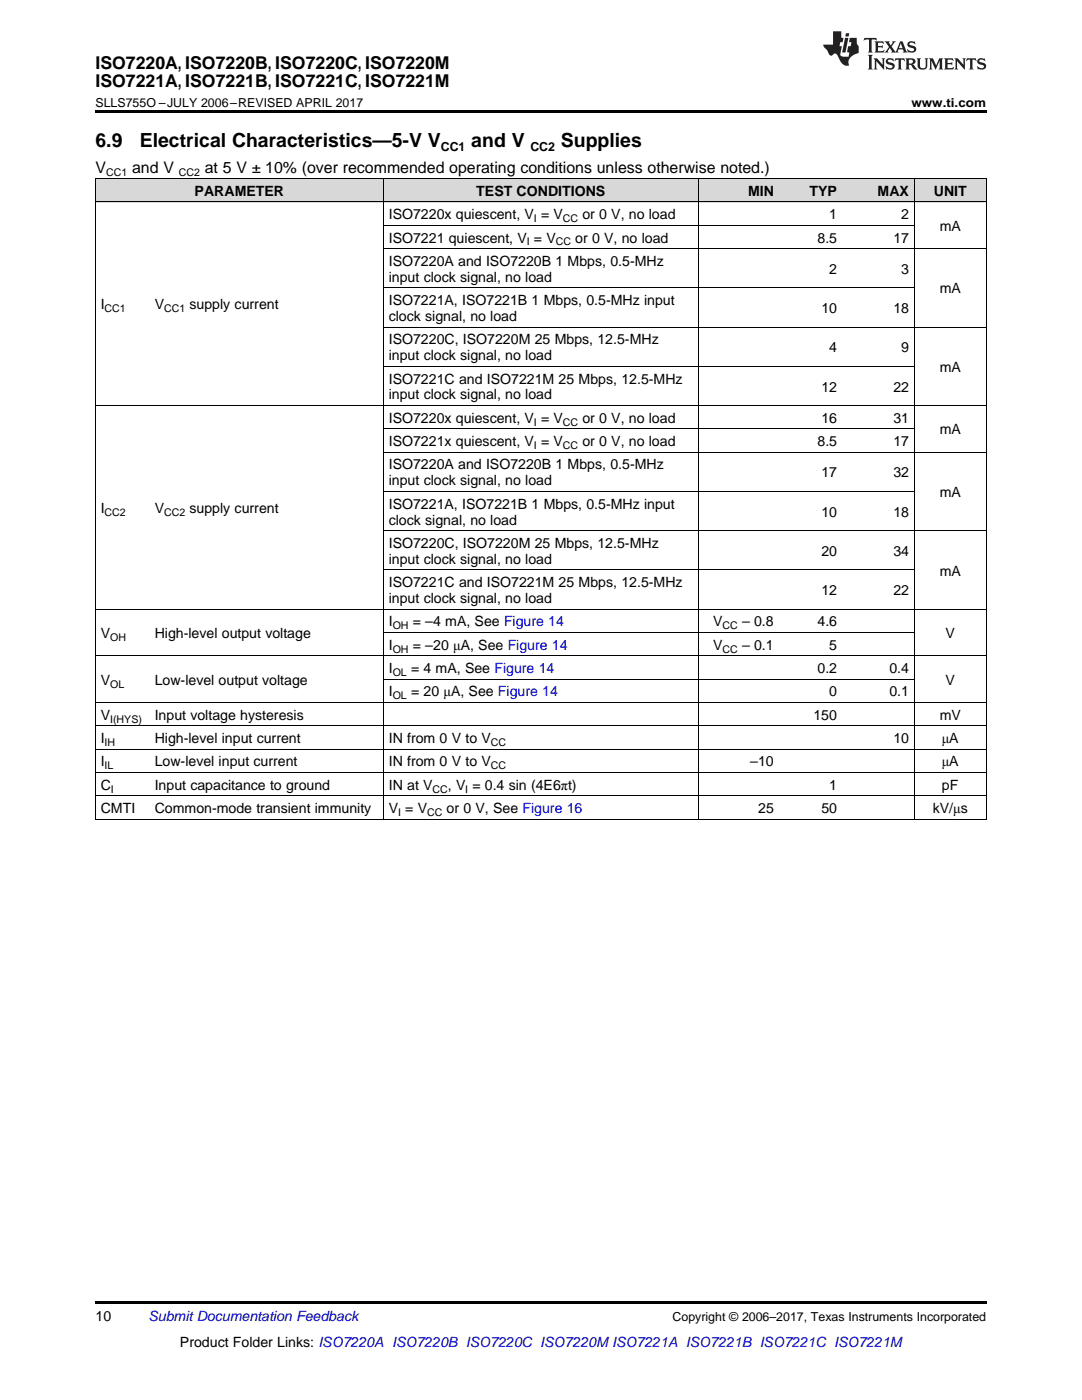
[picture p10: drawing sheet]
<svg xmlns="http://www.w3.org/2000/svg" width="216mm" height="279mm" viewBox="0 0 216 279" stroke-linecap="round" stroke-linejoin="round" font-family="sans-serif">
<defs><g id="words">
<g font-size="3.9">
<text x="19" y="29.3">6.9</text>
<text x="27.9" y="29.3">Electrical Characteristics—5-V V</text>
<text x="94" y="29.3">and V</text>
<text x="111.9" y="29.3">Supplies</text>
</g>
<g font-size="3.5">
<text x="19" y="13.8">ISO7220A, ISO7220B, ISO7220C, ISO7220M</text>
<text x="19" y="17.3">ISO7221A, ISO7221B, ISO7221C, ISO7221M</text>
</g>
<g font-size="3.2">
<text x="19" y="34.4">V</text>
<text x="26.4" y="34.4">and V</text>
<text x="40.9" y="34.4">at 5 V ± 10% (over recommended operating conditions unless otherwise noted.)</text>
</g>
<g font-size="2.8">
<text x="38.8" y="39.1">PARAMETER</text>
<text x="95" y="39.1">TEST CONDITIONS</text>
<text x="149.3" y="39.1">MIN</text>
<text x="161.5" y="39.1">TYP</text>
<text x="175.1" y="39.1">MAX</text>
<text x="186.3" y="39.1">UNIT</text>
<text x="77.6" y="43.7">ISO7220x quiescent, V = V</text>
<text x="116.2" y="43.7">or 0 V, no load</text>
<text x="165.5" y="43.7">1</text>
<text x="179.8" y="43.7">2</text>
<text x="187.5" y="46.1">mA</text>
<text x="77.6" y="48.4">ISO7221 quiescent, V = V</text>
<text x="77.6" y="53.1">ISO7220A and ISO7220B 1 Mbps, 0.5-MHz</text>
<text x="114.8" y="48.4">or 0 V, no load</text>
<text x="163.1" y="48.4">8.5</text>
<text x="178.3" y="48.4">17</text>
<text x="77.6" y="56.2">input clock signal, no load</text>
<text x="165.5" y="54.6">2</text>
<text x="179.8" y="54.6">3</text>
<text x="187.5" y="58.6">mA</text>
<text x="20.1" y="61.7">I</text>
<text x="30.9" y="61.7">V</text>
<text x="37.8" y="61.7">supply current</text>
<text x="77.6" y="60.9">ISO7221A, ISO7221B 1 Mbps, 0.5-MHz input</text>
<text x="77.6" y="64.1">clock signal, no load</text>
<text x="163.9" y="62.5">10</text>
<text x="178.3" y="62.5">18</text>
<text x="77.6" y="68.7">ISO7220C, ISO7220M 25 Mbps, 12.5-MHz</text>
<text x="77.6" y="71.9">input clock signal, no load</text>
<text x="165.5" y="70.3">4</text>
<text x="179.8" y="70.3">9</text>
<text x="77.6" y="76.6">ISO7221C and ISO7221M 25 Mbps, 12.5-MHz</text>
<text x="187.5" y="74.2">mA</text>
<text x="77.6" y="79.7">input clock signal, no load</text>
<text x="163.9" y="78.1">12</text>
<text x="178.3" y="78.1">22</text>
<text x="77.6" y="84.4">ISO7220x quiescent, V = V</text>
<text x="77.6" y="89">ISO7221x quiescent, V = V</text>
<text x="116.2" y="84.4">or 0 V, no load</text>
<text x="116.2" y="89">or 0 V, no load</text>
<text x="163.1" y="89">8.5</text>
<text x="163.9" y="84.4">16</text>
<text x="178.3" y="84.4">31</text>
<text x="178.3" y="89">17</text>
<text x="187.5" y="86.7">mA</text>
<text x="77.6" y="93.7">ISO7220A and ISO7220B 1 Mbps, 0.5-MHz</text>
<text x="163.9" y="95.3">17</text>
<text x="178.3" y="95.3">32</text>
<text x="77.6" y="96.9">input clock signal, no load</text>
<text x="77.6" y="101.5">ISO7221A, ISO7221B 1 Mbps, 0.5-MHz input</text>
<text x="187.5" y="99.2">mA</text>
<text x="20.1" y="102.4">I</text>
<text x="30.9" y="102.4">V</text>
<text x="37.8" y="102.4">supply current</text>
<text x="77.6" y="104.7">clock signal, no load</text>
<text x="163.9" y="103.1">10</text>
<text x="178.3" y="103.1">18</text>
<text x="77.6" y="109.4">ISO7220C, ISO7220M 25 Mbps, 12.5-MHz</text>
<text x="77.6" y="112.5">input clock signal, no load</text>
<text x="163.9" y="110.9">20</text>
<text x="178.3" y="110.9">34</text>
<text x="77.6" y="117.2">ISO7221C and ISO7221M 25 Mbps, 12.5-MHz</text>
<text x="163.9" y="118.8">12</text>
<text x="178.3" y="118.8">22</text>
<text x="187.5" y="114.9">mA</text>
<text x="77.6" y="120.4">input clock signal, no load</text>
<text x="77.6" y="125">I</text>
<text x="82.4" y="125">= –4 mA, See Figure 14</text>
<text x="142.3" y="125">V</text>
<text x="148.1" y="125">– 0.8</text>
<text x="163.1" y="125">4.6</text>
<text x="20.1" y="127.4">V</text>
<text x="30.9" y="127.4">High-level output voltage</text>
<text x="77.6" y="129.7">I</text>
<text x="82.4" y="129.7">= –20 μA, See Figure 14</text>
<text x="142.3" y="129.7">V</text>
<text x="148.1" y="129.7">– 0.1</text>
<text x="165.5" y="129.7">5</text>
<text x="188.7" y="127.4">V</text>
<text x="20.1" y="136.7">V</text>
<text x="30.9" y="136.7">Low-level output voltage</text>
<text x="77.6" y="134.3">I</text>
<text x="82" y="134.3">= 4 mA, See Figure 14</text>
<text x="163.1" y="134.3">0.2</text>
<text x="177.5" y="134.3">0.4</text>
<text x="188.7" y="136.7">V</text>
<text x="20.1" y="143.7">V</text>
<text x="30.9" y="143.7">Input voltage hysteresis</text>
<text x="77.6" y="139">I</text>
<text x="82" y="139">= 20 μA, See Figure 14</text>
<text x="162.3" y="143.7">150</text>
<text x="165.5" y="139">0</text>
<text x="177.5" y="139">0.1</text>
<text x="187.5" y="143.7">mV</text>
<text x="20.1" y="148.3">I</text>
<text x="30.9" y="148.3">High-level input current</text>
<text x="77.6" y="148.3">IN from 0 V to V</text>
<text x="178.3" y="148.3">10</text>
<text x="187.9" y="148.3">μA</text>
<text x="20.1" y="153">I</text>
<text x="30.9" y="153">Low-level input current</text>
<text x="77.6" y="153">IN from 0 V to V</text>
<text x="149.7" y="153">–10</text>
<text x="187.9" y="153">μA</text>
<text x="20.1" y="157.6">C</text>
<text x="30.9" y="157.6">Input capacitance to ground</text>
<text x="77.6" y="157.6">IN at V</text>
<text x="89.4" y="157.6">, V = 0.4 sin (4E6πt)</text>
<text x="165.5" y="157.6">1</text>
<text x="188" y="157.6">pF</text>
<text x="20.1" y="162.3">CMTI</text>
<text x="30.9" y="162.3">Common-mode transient immunity</text>
<text x="77.6" y="162.3">V = V</text>
<text x="89.1" y="162.3">or 0 V, See Figure 16</text>
<text x="151.3" y="162.3">25</text>
<text x="163.9" y="162.3">50</text>
<text x="186.1" y="162.3">kV/μs</text>
<text x="19" y="263.6">10</text>
<text x="35.9" y="268.9">Product Folder Links: ISO7220A ISO7220B ISO7220C ISO7220M ISO7221A ISO7221B ISO7221C ISO7221M</text>
</g>
<text font-size="2.8" fill="#0000c8" x="29.6" y="263.6">Submit Documentation Feedback</text>
<g font-size="2.5">
<text x="19" y="21.4">SLLS755O –JULY 2006–REVISED APRIL 2017</text>
<text x="181.9" y="21.4">www.ti.com</text>
<text x="87.9" y="30.1">CC1</text>
<text x="105.8" y="30.1">CC2</text>
<text x="134.2" y="263.6">Copyright © 2006–2017, Texas Instruments Incorporated</text>
</g>
<g font-size="2.1">
<text x="21.2" y="35.1">CC1</text>
<text x="35.7" y="35.1">CC2</text>
<text x="106.5" y="44.3">I</text>
<text x="112.3" y="44.3">CC</text>
<text x="105.1" y="49">I</text>
<text x="110.9" y="49">CC</text>
<text x="20.9" y="62.3">CC1</text>
<text x="32.7" y="62.3">CC1</text>
<text x="106.5" y="84.9">I</text>
<text x="106.5" y="89.6">I</text>
<text x="112.3" y="84.9">CC</text>
<text x="112.3" y="89.6">CC</text>
<text x="20.9" y="102.9">CC2</text>
<text x="32.7" y="102.9">CC2</text>
<text x="78.4" y="125.6">OH</text>
<text x="144.2" y="125.6">CC</text>
<text x="22" y="127.9">OH</text>
<text x="78.4" y="130.2">OH</text>
<text x="144.2" y="130.2">CC</text>
<text x="22" y="137.2">OL</text>
<text x="78.4" y="134.9">OL</text>
<text x="78.4" y="139.6">OL</text>
<text x="20.9" y="148.9">IH</text>
<text x="22" y="144.2">I(HYS)</text>
<text x="97.9" y="148.9">CC</text>
<text x="20.9" y="153.5">IL</text>
<text x="97.9" y="153.5">CC</text>
<text x="22.1" y="158.2">I</text>
<text x="86.3" y="158.2">CC</text>
<text x="92.8" y="158.2">I</text>
<text x="79.4" y="162.8">I</text>
<text x="85.2" y="162.8">CC</text>
</g>
</g></defs>
<g fill="#d8d8d8">
<path d="M19 35.7h10.8v4.7h-10.8z"/>
<path d="M29.8 35.7h46.7v4.7h-46.7z"/>
<path d="M76.5 35.7h62.8v4.7h-62.8z"/>
<path d="M139.3 35.7h16.2v4.7h-16.2z"/>
<path d="M155.5 35.7h12.6v4.7h-12.6z"/>
<path d="M168.1 35.7h14.4v4.7h-14.4z"/>
<path d="M182.5 35.7h14.3v4.7h-14.3z"/>
</g>
<path d="M19 22h177.8v.5h-177.8zM19 163.5h.2zM76.4 163.5h.1zM139.2 163.5h.1zM155.4 163.5h.1zM168 163.5h.1zM182.4 163.5h.1zM196.7 163.5h.1zM19 259.7h177.8v.5h-177.8z" fill="#000"/>
<g fill="none" stroke="#000" stroke-width=".2">
<path d="M19 35.6h177.8M19.1 35.7v127.8M76.5 35.7v127.8M139.3 35.7v127.8M182.4 35.7v127.8M196.8 35.7v127.8M19 40.3h177.8M76.5 57.4h106M76.5 49.6h120.3M76.5 45h106M76.5 73.1h106M76.5 65.3h120.3"/>
<path d="M19 80.9h177.8M76.5 98.1h106M76.5 90.3h120.3M76.5 85.6h106M76.5 113.8h106M76.5 105.9h120.3M19 130.9h177.8M19 121.6h177.8M76.5 135.6h106M76.5 126.2h106M19 158.8h177.8M19 154.2h177.8"/>
<path d="M19 149.5h177.8M19 144.9h177.8M19 140.2h177.8M19 163.5h177.8"/>
</g>
<g fill="#231f20">
<path d="M172.5 7.6l-.1 .5 .4-.2h.6v.1v2.1l-.2 .4h.9l-.2-.4v-2.1l.1-.1h.5l.5 .2-.2-.5zM174.5 8.3l.2 .3v1.5l-.2 .4h1.8l.2-.6a1.04 1.04 0 0 1-1.3 .2v-.7h.6l.3 .2v-.6l-.3 .2h-.6v-.6l.8-.1 .4 .3-.2-.5zM176.5 8.3l.9 1.1-.9 1.1h.8l-.2-.2 .4-.7 .5 .7-.2 .2h1.5l-.2-.2 .2-.4h.9l.1 .4-.2 .2h1l-.3-.3-.7-1.9h-.5l-.9 2-.8-1 .9-1h-.8l.1 .3-.4 .5-.3-.6 .1-.2zM179.7 8.6l.4 1h-.7zM181.3 8.4a.63 .63 0 0 0-.2 .7 .63 .63 0 0 0 .6 .4l.6 .2 .1 .2a.75 .75 0 0 1-.7 .4 .75 .75 0 0 1-.6-.5l.1 .7 .1-.1a1.11 1.11 0 0 0 1.5-.6 1.13 1.13 0 0 0-1.2-.8l-.1-.4a1.04 1.04 0 0 1 1.2 .2l-.2-.5-.2 .1-.4-.2zM173.2 10.9l.2 .4v2.2l-.2 .4h1l-.3-.4v-2.2l.3-.4zM174.3 11.6l.3 .4v1.5l-.3 .4h.8l-.2-.4v-1.3l1.5 1.7v-1.9l.2-.4h-.7l.2 .4v.9l-1.1-1.3zM177 11.8a.62 .62 0 0 0-.2 .7 .62 .62 0 0 0 .6 .4l.6 .1 .1 .3a.76 .76 0 0 1-.7 .3 .76 .76 0 0 1-.7-.4l.2 .7 .1-.1a1.11 1.11 0 0 0 1.5-.6 1.13 1.13 0 0 0-1.2-.8l-.1-.4a1.04 1.04 0 0 1 1.2 .2l-.2-.6-.2 .1-.5-.1zM178.7 11.6l-.2 .6a.61 .61 0 0 1 .8-.3v1.6l-.2 .4h.9l-.2-.4v-1.6a.63 .63 0 0 1 .7 .3l-.1-.6zM180.6 11.6l.3 .4v1.5l-.3 .4h1l-.2-.2-.1-.8 .6 .2a.76 .76 0 0 0 1.2 .7l-1-1a.58 .58 0 0 0 .6-.5 .58 .58 0 0 0-.5-.6zM181.4 11.9h.1a.45 .45 0 0 1 .5 .1 .45 .45 0 0 1 .1 .5l-.8 .2zM182.9 11.6l.2 .2a2.17 2.17 0 0 0 .3 1.9 .99 .99 0 0 0 1.6-.6v-1.1l.2-.4h-.7l.2 .2a1.92 1.92 0 0 1-.2 1.8 .6 .6 0 0 1-.9-.5v-1.1l.2-.4zM185.4 11.6l.2 .4v1.5l-.2 .4h.7l-.2-.4v-1.4l.8 1.8 .8-1.8v1.4l-.2 .4h.9l-.2-.4v-1.5l.2-.4h-.8l-.6 1.5-.6-1.5zM188.4 11.6l.2 .4v1.5l-.2 .4h1.8l.1-.6a1.04 1.04 0 0 1-1.2 .1v-.6h.5l.4 .2v-.6l-.4 .2h-.5v-.7h.8l.3 .3-.1-.6zM190.5 11.6l.2 .4v1.5l-.2 .4h.7l-.2-.4v-1.3l1.5 1.7v-1.9l.2-.4h-.7l.2 .4v.9l-1.1-1.3zM192.9 11.6l-.1 .6a.61 .61 0 0 1 .7-.3l.1 1.6-.3 .4h1l-.3-.4 .1-1.6a.63 .63 0 0 1 .7 .3l-.1-.6zM195.2 11.8a.62 .62 0 0 0-.2 .7 .62 .62 0 0 0 .6 .4l.6 .1 .1 .3a.76 .76 0 0 1-.7 .3 .76 .76 0 0 1-.6-.4l.1 .7 .1-.1a1.11 1.11 0 0 0 1.6-.6 1.13 1.13 0 0 0-1.3-.8l-.1-.4a1.04 1.04 0 0 1 1.2 .2l-.1-.6-.2 .1-.5-.1z"/>
<path d="M166.2 6.3v2.6h-1.9v.4l.8 .9a.91 .91 0 0 0 1 .8 .56 .56 0 0 1 .5-.3 .56 .56 0 0 1 .5 .3l.4 .8a1.53 1.53 0 0 0 1.9 1.2 1.54 1.54 0 0 1 1-2.1l.9-.3v-1.4a1.52 1.52 0 0 1-.4-1.6h-1.3l-.2 .8h.5l-.2 .8h-.5l-.1 1v.2l.4 .1-.2 .8a1.93 1.93 0 0 1-1.6-.3l.3-1.8h-.5l.2-.8h.4l.2-.8h-.4v-1.3zM168.6 7.6l-.6 2.9h.7l.6-2.9zM168.8 6.6l-.1 .7h.6l.2-.7z"/>
</g>
<use href="#words"/>
</svg>
